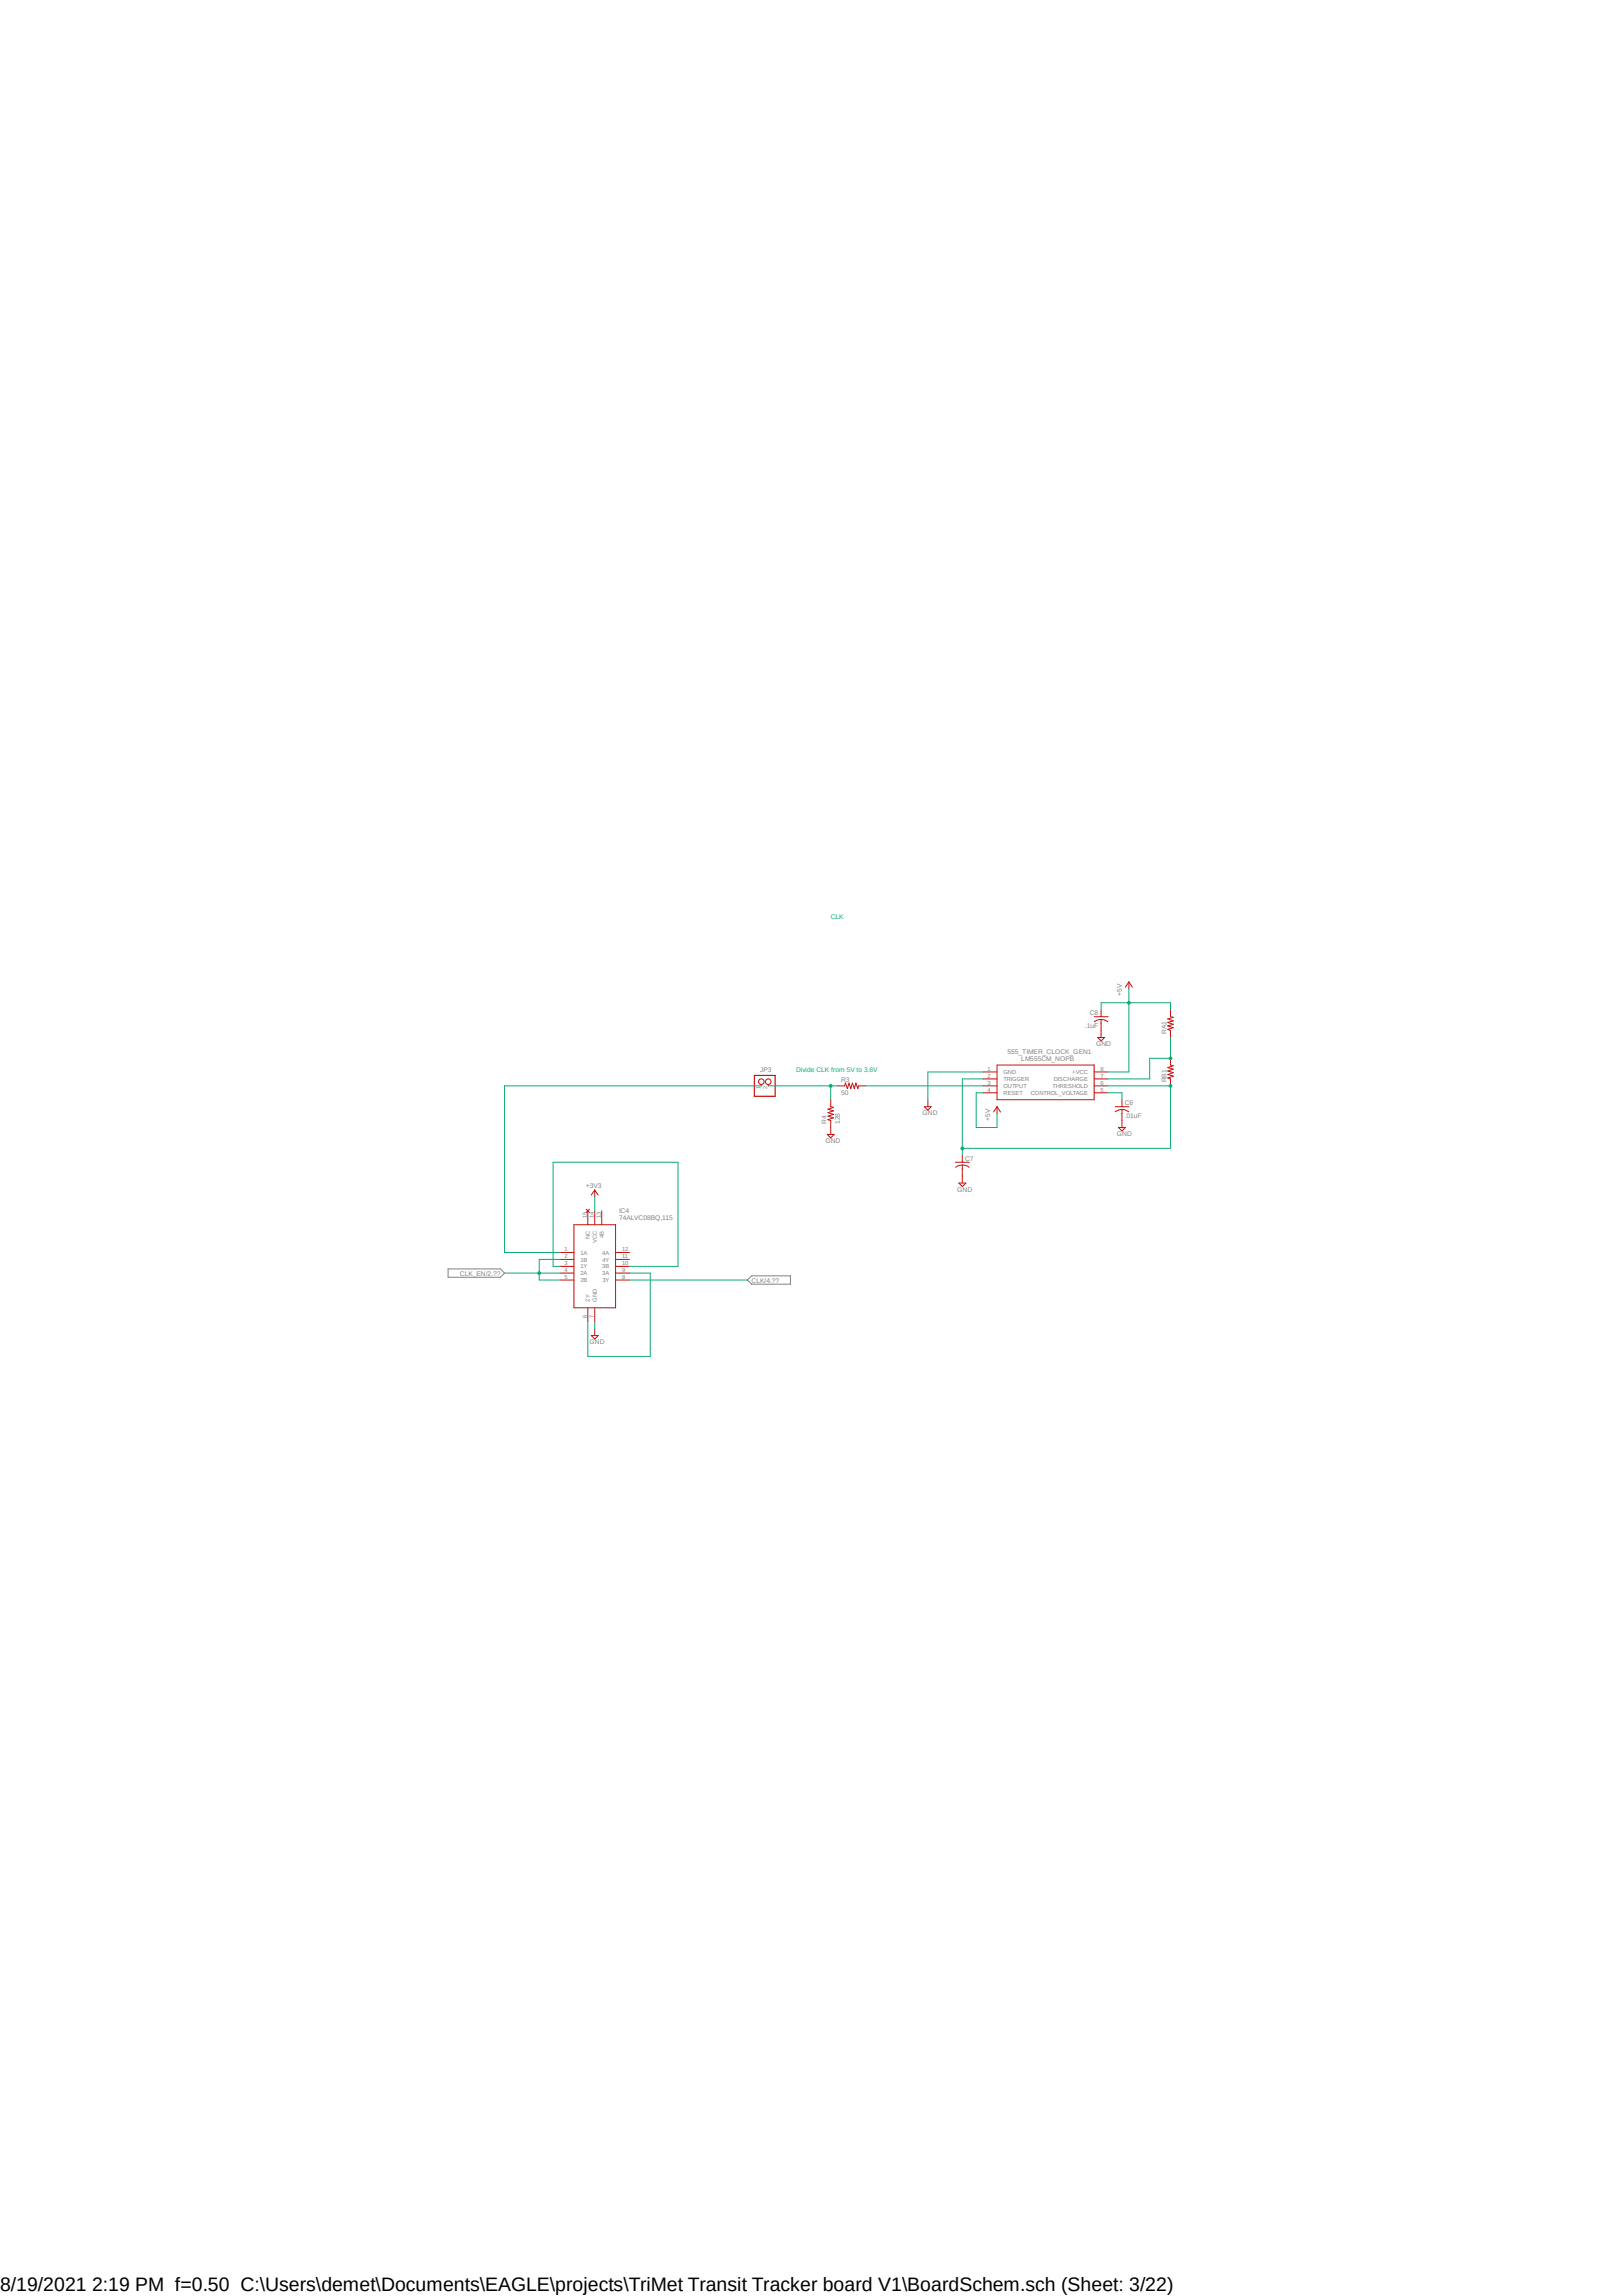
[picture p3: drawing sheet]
<svg xmlns="http://www.w3.org/2000/svg" width="297mm" height="420mm" viewBox="0 0 297 420" stroke-linecap="round" stroke-linejoin="round" font-family="sans-serif">
<defs><g id="words">
<text font-size="3.6" x="0" y="419.1">8/19/2021 2:19 PM f=0.50 C:\Users\demet\Documents\EAGLE\projects\TriMet Transit Tracker board V1\BoardSchem.sch (Sheet: 3/22)</text>
<g font-size="1.2" fill="#0dab76">
<text x="152" y="168.2">CLK</text>
<text x="145.7" y="196.1">Divide CLK from 5V to 3.6V</text>
</g>
<g font-size="1.2" fill="#808080">
<text x="199.4" y="185.6">C8</text>
<text x="205.3" y="182.2" transform="rotate(-90 205.3 182.2)">+5V</text>
<text x="198.5" y="188">.1uF</text>
<text x="200.6" y="191.3">GND</text>
<text x="213.4" y="189.1" transform="rotate(-90 213.4 189.1)">RA1</text>
<text x="139.1" y="196">JP3</text>
<text x="153.9" y="197.9">R3</text>
<text x="184.4" y="192.7">555_TIMER_CLOCK_GEN1</text>
<text x="186.9" y="194">LM555CM_NOPB</text>
<text x="213.4" y="198" transform="rotate(-90 213.4 198)">RB1</text>
<text x="153.9" y="200.3">50</text>
<text x="205.8" y="202.1">C6</text>
<text x="151" y="209.1">GND</text>
<text x="151.3" y="205.6" transform="rotate(-90 151.3 205.6)">R4</text>
<text x="153.7" y="205.6" transform="rotate(-90 153.7 205.6)">128</text>
<text x="168.8" y="204">GND</text>
<text x="181.2" y="205" transform="rotate(-90 181.2 205)">+5V</text>
<text x="204.4" y="207.9">GND</text>
<text x="205.8" y="204.6">.01uF</text>
<text x="176.6" y="212.3">C7</text>
<text x="107.2" y="217.3">+3V3</text>
<text x="113.3" y="221.9">IC4</text>
<text x="175.2" y="218">GND</text>
<text x="113.3" y="223.2">74ALVC08BQ,115</text>
<text x="84.2" y="233.3">CLK_EN/2.??</text>
<text x="137.5" y="234.6">CLK/4.??</text>
<text x="107.9" y="245.9">GND</text>
</g>
<g font-size="1.1" fill="#808080">
<text x="180.7" y="195.9">1</text>
<text x="180.7" y="197.2">2</text>
<text x="183.6" y="196.5">GND</text>
<text x="183.6" y="197.7">TRIGGER</text>
<text x="192.8" y="197.7">DISCHARGE</text>
<text x="196.2" y="196.5">+VCC</text>
<text x="201.4" y="195.9">8</text>
<text x="201.4" y="197.2">7</text>
<text x="139.1" y="199.1" transform="rotate(-90 139.1 199.1)">1</text>
<text x="140.4" y="199.1" transform="rotate(-90 140.4 199.1)">2</text>
<text x="180.7" y="198.5">3</text>
<text x="180.7" y="199.7">4</text>
<text x="183.6" y="199">OUTPUT</text>
<text x="183.6" y="200.3">RESET</text>
<text x="188.6" y="200.3">CONTROL_VOLTAGE</text>
<text x="192.6" y="199">THRESHOLD</text>
<text x="201.4" y="198.5">6</text>
<text x="201.4" y="199.7">5</text>
<text x="107.4" y="222.8" transform="rotate(-90 107.4 222.8)">15</text>
<text x="107.9" y="226.7" transform="rotate(-90 107.9 226.7)">NC</text>
<text x="108.7" y="222.8" transform="rotate(-90 108.7 222.8)">14</text>
<text x="109.2" y="227.4" transform="rotate(-90 109.2 227.4)">VCC</text>
<text x="109.9" y="222.8" transform="rotate(-90 109.9 222.8)">13</text>
<text x="110.5" y="226.5" transform="rotate(-90 110.5 226.5)">4B</text>
<text x="103.3" y="228.9">1</text>
<text x="103.3" y="230.2">2</text>
<text x="103.3" y="231.4">3</text>
<text x="103.3" y="232.7">4</text>
<text x="103.3" y="234">5</text>
<text x="106.2" y="229.5">1A</text>
<text x="106.2" y="230.8">1B</text>
<text x="106.2" y="232">1Y</text>
<text x="106.2" y="233.3">2A</text>
<text x="110.2" y="229.5">4A</text>
<text x="110.2" y="232">3B</text>
<text x="110.2" y="233.3">3A</text>
<text x="110.2" y="230.8">4Y</text>
<text x="113.8" y="228.9">12</text>
<text x="113.8" y="230.2">11</text>
<text x="113.8" y="231.4">10</text>
<text x="113.8" y="232.7">9</text>
<text x="113.8" y="234">8</text>
<text x="106.2" y="234.5">2B</text>
<text x="107.9" y="238.1" transform="rotate(-90 107.9 238.1)">2Y</text>
<text x="109.2" y="238.1" transform="rotate(-90 109.2 238.1)">GND</text>
<text x="110.2" y="234.5">3Y</text>
<text x="107.4" y="241" transform="rotate(-90 107.4 241)">6</text>
<text x="108.7" y="241" transform="rotate(-90 108.7 241)">7</text>
</g>
</g></defs>
<path d="M81.8 166.9l133.4 81.3M215.2 166.9l-133.4 81.3" fill="none" stroke="#fff" stroke-width=".18"/>
<path d="M82 232.1h9.6l.7 .8-.7 .7h-9.6zM136.8 234.1l.7-.7h7.2v1.5h-7.2z" fill="none" stroke="#808080" stroke-width=".18"/>
<g fill="none" stroke="#c90d0c" stroke-width=".18">
<path d="M206.6 179.6l.6 1M206.6 179.6l-.6 1M206.6 179.6v1.3M139.3 198.4v.2M140.6 198.4v.2M153.3 198.6h1.3l.1-.5 .4 1 .3-1 .3 1 .3-1 .3 1 .3-1 .4 1 .1-.5h1.3M179.9 196.1h2.6M179.9 197.4h2.6M179.9 198.6h2.6M179.9 199.9h2.6M182.5 194.8h17.7v6.4h-17.7zM200.2 196.1h2.6"/>
<path d="M200.2 197.4h2.6M200.2 198.6h2.6M200.2 199.9h2.6M200.2 186h2.6M200.9 189.8h1.2l-.6 .6zM201.5 186.5l-.8 .1-.4 .3M201.5 186.5l.9 .1 .3 .3M201.5 184.7v1.3M201.5 186.5v3.3M214.2 193.6v1.2l.5 .1-1 .4 1 .3-1 .3 1 .3-1 .4 1 .2-1 .4 .5 .2v1.2M214.2 184.7v1.3l.5 .1-1 .3 1 .3-1 .3 1 .4-1 .3 1 .3-1 .3 .5 .2v1.3M108.8 217.7v1.2"/>
<path d="M108.8 217.7l.7 .9M108.8 217.7l-.6 .9M151.4 207.5h1.3l-.7 .7zM152 201.2v1.2l.5 .2-1 .3 1 .3-1 .3 1 .3-1 .4 1 .3-1 .3 .5 .2v2.5M169.2 202.4h1.2l-.6 .7zM169.8 201.2v1.2M174.8 212.6h2.6M175.5 216.4h1.2l-.6 .6zM176.1 213.1l.9 .2 .4 .2M176.1 213.1l-.8 .2-.4 .2M176.1 211.3v1.3M176.1 213.1v3.3"/>
<path d="M182.5 202.4v1.3M182.5 202.4l.6 1M182.5 202.4l-.7 1M204 202.4h2.6M204.7 206.2h1.3l-.7 .7zM205.3 202.9l.5 .1 .7 .4M205.3 202.9l-.4 .1-.8 .4M205.3 201.2v1.2M205.3 202.9v3.3M102.5 229.1h2.5M102.5 230.4h2.5M102.5 231.6h2.5"/>
<path d="M102.5 232.9h2.5M102.5 234.1h2.5M105 224h7.6v15.2h-7.6zM107.3 221.2l.6 .6M107.6 221.5v2.5M107.6 239.2v2.6M107.9 221.2l-.6 .6M108.8 221.5v2.5M108.8 239.2v2.6M110.1 221.5v2.5M112.6 229.1h2.6M112.6 230.4h2.6"/>
<path d="M112.6 231.6h2.6M112.6 232.9h2.6M112.6 234.1h2.6M108.2 244.3h1.3l-.7 .6zM108.8 243v1.3"/>
<circle cx="139.3" cy="197.9" r=".51"/>
<circle cx="140.6" cy="197.9" r=".51"/>
</g>
<path d="M138 196.7h3.9v3.8h-3.9z" fill="none" stroke="#c90d0c" stroke-width=".21"/>
<path d="M179.9 196.1h-10.1v5.1M206.6 180.9v15.2h-3.8M206.6 183.4h7.6v1.3M108.8 241.8v1.2" fill="none" stroke="#0dab76" stroke-width=".18"/>
<circle cx="206.6" cy="183.4" r=".25" fill="#0dab76"/>
<g fill="none" stroke="#0dab76" stroke-width=".18">
<path d="M158.4 198.6h21.5M179.9 199.9h-1.3v6.3h3.9v-2.5M179.9 197.4h-3.8v13.9M202.8 199.9h2.5v1.3M202.8 198.6h11.4v11.5h-38.1M206.6 183.4h-5.1v1.3"/>
<circle cx="206.6" cy="183.4" r=".25"/>
</g>
<circle cx="214.2" cy="198.6" r=".25" fill="#0dab76"/>
<circle cx="214.2" cy="198.6" r=".25" fill="none" stroke="#0dab76" stroke-width=".18"/>
<circle cx="176.1" cy="210.1" r=".25" fill="#0dab76"/>
<g fill="none" stroke="#0dab76" stroke-width=".18">
<path d="M214.2 189.8v3.8h-3.8v3.8h-7.6"/>
<circle cx="176.1" cy="210.1" r=".25"/>
</g>
<circle cx="214.2" cy="193.6" r=".25" fill="#0dab76"/>
<g fill="none" stroke="#0dab76" stroke-width=".18">
<path d="M140.6 198.6h12.7M152 198.6v2.6"/>
<circle cx="214.2" cy="193.6" r=".25"/>
</g>
<circle cx="152" cy="198.6" r=".25" fill="#0dab76"/>
<g fill="none" stroke="#0dab76" stroke-width=".18">
<path d="M139.3 198.6h-47v30.5h10.2M108.8 218.9v2.6M98.7 232.9h3.8M102.5 230.4h-3.8v3.7h3.8"/>
<circle cx="152" cy="198.6" r=".25"/>
</g>
<circle cx="98.7" cy="232.9" r=".25" fill="#0dab76"/>
<g fill="none" stroke="#0dab76" stroke-width=".18">
<path d="M92.3 232.9h6.4M102.5 231.6h-1.3v-19h22.9v19h-8.9M115.2 232.9h3.8v15.2h-11.4v-6.3M115.2 234.1h21.6"/>
<circle cx="98.7" cy="232.9" r=".25"/>
</g>
<use href="#words"/>
</svg>
